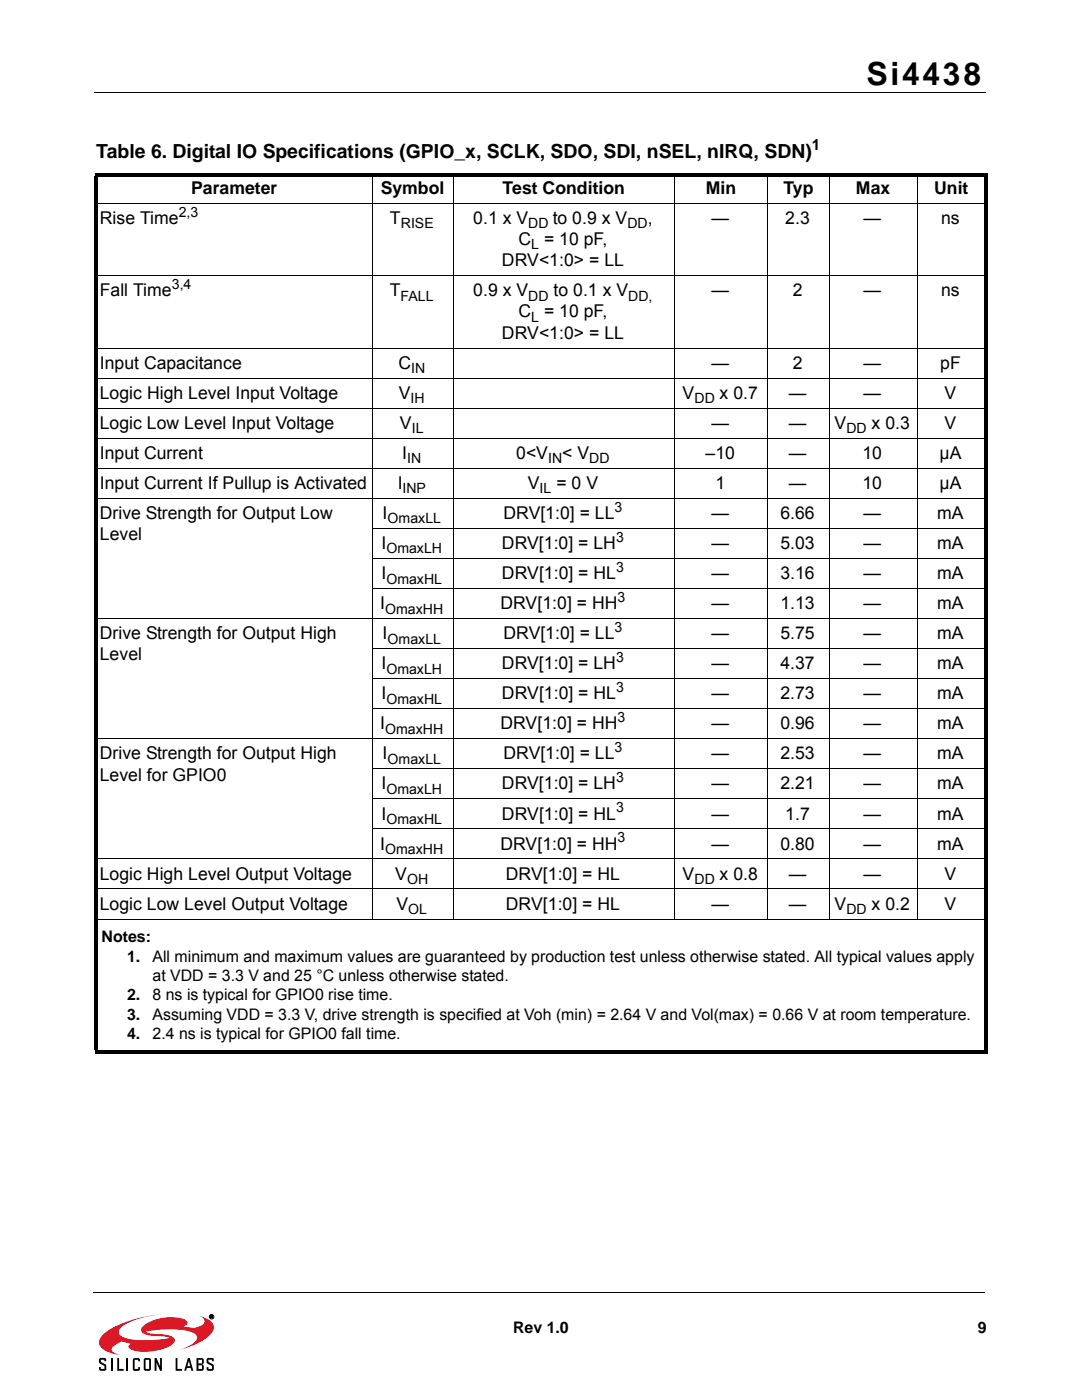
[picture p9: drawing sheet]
<svg xmlns="http://www.w3.org/2000/svg" width="216mm" height="279mm" viewBox="0 0 216 279" stroke-linecap="round" stroke-linejoin="round" font-family="sans-serif">
<defs><g id="words">
<text font-size="6.3" x="172.9" y="16.9">Si4438</text>
<text font-size="3.9" x="19.2" y="31.5">Table 6. Digital IO Specifications (GPIO_x, SCLK, SDO, SDI, nSEL, nIRQ, SDN)</text>
<g font-size="3.5">
<text x="38.1" y="38.7">Parameter</text>
<text x="76" y="38.7">Symbol</text>
<text x="100.3" y="38.7">Test Condition</text>
<text x="140.9" y="38.7">Min</text>
<text x="156.3" y="38.7">Typ</text>
<text x="170.8" y="38.7">Max</text>
<text x="186.4" y="38.7">Unit</text>
<text x="19.9" y="44.7">Rise Time</text>
<text x="77.8" y="44.7">T</text>
<text x="94.4" y="44.7">0.1 x V</text>
<text x="110.3" y="44.7">to 0.9 x V</text>
<text x="129.2" y="44.7">,</text>
<text x="142" y="44.7">—</text>
<text x="156.7" y="44.7">2.3</text>
<text x="172.3" y="44.7">—</text>
<text x="187.8" y="44.7">ns</text>
<text x="100.2" y="53.1">DRV&lt;1:0&gt; = LL</text>
<text x="103.5" y="48.9">C</text>
<text x="108.6" y="48.9">= 10 pF,</text>
<text x="19.9" y="59.1">Fall Time</text>
<text x="77.8" y="59.1">T</text>
<text x="94.4" y="59.1">0.9 x V</text>
<text x="110.5" y="59.1">to 0.1 x V</text>
<text x="142" y="59.1">—</text>
<text x="158.2" y="59.1">2</text>
<text x="172.3" y="59.1">—</text>
<text x="187.8" y="59.1">ns</text>
<text x="103.5" y="63.4">C</text>
<text x="108.6" y="63.4">= 10 pF,</text>
<text x="100.2" y="67.6">DRV&lt;1:0&gt; = LL</text>
<text x="19.9" y="73.6">Input Capacitance</text>
<text x="79.5" y="73.6">C</text>
<text x="142" y="73.6">—</text>
<text x="158.2" y="73.6">2</text>
<text x="172.3" y="73.6">—</text>
<text x="187.6" y="73.6">pF</text>
<text x="19.9" y="79.6">Logic High Level Input Voltage</text>
<text x="79.6" y="79.6">V</text>
<text x="136.2" y="79.6">V</text>
<text x="143.6" y="79.6">x 0.7</text>
<text x="157.4" y="79.6">—</text>
<text x="172.3" y="79.6">—</text>
<text x="188.5" y="79.6">V</text>
<text x="19.9" y="85.6">Logic Low Level Input Voltage</text>
<text x="79.8" y="85.6">V</text>
<text x="142" y="85.6">—</text>
<text x="157.4" y="85.6">—</text>
<text x="166.5" y="85.6">V</text>
<text x="173.9" y="85.6">x 0.3</text>
<text x="188.5" y="85.6">V</text>
<text x="19.9" y="91.6">Input Current</text>
<text x="80.3" y="91.6">I</text>
<text x="103" y="91.6">0&lt;V</text>
<text x="112.2" y="91.6">&lt; V</text>
<text x="140.8" y="91.6">–10</text>
<text x="157.4" y="91.6">—</text>
<text x="172.1" y="91.6">10</text>
<text x="187.5" y="91.6">µA</text>
<text x="19.9" y="97.6">Input Current If Pullup is Activated</text>
<text x="79.4" y="97.6">I</text>
<text x="105.3" y="97.6">V</text>
<text x="111" y="97.6">= 0 V</text>
<text x="142.7" y="97.6">1</text>
<text x="157.4" y="97.6">—</text>
<text x="172.1" y="97.6">10</text>
<text x="187.5" y="97.6">µA</text>
<text x="19.9" y="103.6">Drive Strength for Output Low</text>
<text x="19.9" y="107.8">Level</text>
<text x="76.3" y="103.6">I</text>
<text x="100.5" y="103.6">DRV[1:0] = LL</text>
<text x="142" y="103.6">—</text>
<text x="155.7" y="103.6">6.66</text>
<text x="172.3" y="103.6">—</text>
<text x="187" y="103.6">mA</text>
<text x="76.1" y="109.6">I</text>
<text x="100.2" y="109.6">DRV[1:0] = LH</text>
<text x="142" y="109.6">—</text>
<text x="155.7" y="109.6">5.03</text>
<text x="172.3" y="109.6">—</text>
<text x="187" y="109.6">mA</text>
<text x="76.1" y="115.6">I</text>
<text x="100.2" y="115.6">DRV[1:0] = HL</text>
<text x="142" y="115.6">—</text>
<text x="155.7" y="115.6">3.16</text>
<text x="172.3" y="115.6">—</text>
<text x="187" y="115.6">mA</text>
<text x="75.9" y="121.6">I</text>
<text x="99.9" y="121.6">DRV[1:0] = HH</text>
<text x="142" y="121.6">—</text>
<text x="155.7" y="121.6">1.13</text>
<text x="172.3" y="121.6">—</text>
<text x="187" y="121.6">mA</text>
<text x="19.9" y="127.6">Drive Strength for Output High</text>
<text x="19.9" y="131.8">Level</text>
<text x="76.3" y="127.6">I</text>
<text x="100.5" y="127.6">DRV[1:0] = LL</text>
<text x="142" y="127.6">—</text>
<text x="155.7" y="127.6">5.75</text>
<text x="172.3" y="127.6">—</text>
<text x="187" y="127.6">mA</text>
<text x="76.1" y="133.6">I</text>
<text x="100.2" y="133.6">DRV[1:0] = LH</text>
<text x="142" y="133.6">—</text>
<text x="155.7" y="133.6">4.37</text>
<text x="172.3" y="133.6">—</text>
<text x="187" y="133.6">mA</text>
<text x="76.1" y="139.6">I</text>
<text x="100.2" y="139.6">DRV[1:0] = HL</text>
<text x="142" y="139.6">—</text>
<text x="155.7" y="139.6">2.73</text>
<text x="172.3" y="139.6">—</text>
<text x="187" y="139.6">mA</text>
<text x="75.9" y="145.6">I</text>
<text x="99.9" y="145.6">DRV[1:0] = HH</text>
<text x="142" y="145.6">—</text>
<text x="155.7" y="145.6">0.96</text>
<text x="172.3" y="145.6">—</text>
<text x="187" y="145.6">mA</text>
<text x="19.9" y="151.6">Drive Strength for Output High</text>
<text x="19.9" y="155.8">Level for GPIO0</text>
<text x="76.3" y="151.6">I</text>
<text x="100.5" y="151.6">DRV[1:0] = LL</text>
<text x="142" y="151.6">—</text>
<text x="155.7" y="151.6">2.53</text>
<text x="172.3" y="151.6">—</text>
<text x="187" y="151.6">mA</text>
<text x="76.1" y="157.5">I</text>
<text x="100.2" y="157.5">DRV[1:0] = LH</text>
<text x="142" y="157.5">—</text>
<text x="155.7" y="157.5">2.21</text>
<text x="172.3" y="157.5">—</text>
<text x="187" y="157.5">mA</text>
<text x="76.1" y="163.6">I</text>
<text x="100.2" y="163.6">DRV[1:0] = HL</text>
<text x="142" y="163.6">—</text>
<text x="156.7" y="163.6">1.7</text>
<text x="172.3" y="163.6">—</text>
<text x="187" y="163.6">mA</text>
<text x="75.9" y="169.5">I</text>
<text x="99.9" y="169.5">DRV[1:0] = HH</text>
<text x="142" y="169.5">—</text>
<text x="155.7" y="169.5">0.80</text>
<text x="172.3" y="169.5">—</text>
<text x="187" y="169.5">mA</text>
<text x="19.9" y="175.5">Logic High Level Output Voltage</text>
<text x="78.9" y="175.5">V</text>
<text x="100.9" y="175.5">DRV[1:0] = HL</text>
<text x="136.2" y="175.5">V</text>
<text x="143.6" y="175.5">x 0.8</text>
<text x="157.4" y="175.5">—</text>
<text x="172.3" y="175.5">—</text>
<text x="188.5" y="175.5">V</text>
<text x="19.9" y="181.5">Logic Low Level Output Voltage</text>
<text x="79.1" y="181.5">V</text>
<text x="100.9" y="181.5">DRV[1:0] = HL</text>
<text x="142" y="181.5">—</text>
<text x="157.4" y="181.5">—</text>
<text x="166.5" y="181.5">V</text>
<text x="173.9" y="181.5">x 0.2</text>
<text x="188.5" y="181.5">V</text>
</g>
<g font-size="3.2">
<text x="20.3" y="188">Notes:</text>
<text x="25.4" y="191.9">1.</text>
<text x="30.4" y="191.9">All minimum and maximum values are guaranteed by production test unless otherwise stated. All typical values apply</text>
<text x="30.4" y="195.8">at VDD = 3.3 V and 25 °C unless otherwise stated.</text>
<text x="25.4" y="199.6">2.</text>
<text x="25.4" y="203.5">3.</text>
<text x="30.4" y="199.6">8 ns is typical for GPIO0 rise time.</text>
<text x="30.4" y="203.5">Assuming VDD = 3.3 V, drive strength is specified at Voh (min) = 2.64 V and Vol(max) = 0.66 V at room temperature.</text>
<text x="25.4" y="207.4">4.</text>
<text x="30.4" y="207.4">2.4 ns is typical for GPIO0 fall time.</text>
<text x="102.4" y="266">Rev 1.0</text>
<text x="195.1" y="266">9</text>
</g>
<text font-size="3.1" x="162" y="29.9">1</text>
<g font-size="2.8">
<text x="35.7" y="43.2">2,3</text>
<text x="80" y="45.5">RISE</text>
<text x="105.4" y="45.5">DD</text>
<text x="125.2" y="45.5">DD</text>
<text x="106" y="49.8">L</text>
<text x="34.3" y="57.7">3,4</text>
<text x="79.9" y="60">FALL</text>
<text x="105.4" y="60">DD</text>
<text x="106" y="64.2">L</text>
<text x="125.4" y="60">DD,</text>
<text x="82" y="74.5">IN</text>
<text x="81.9" y="80.5">IH</text>
<text x="138.6" y="80.5">DD</text>
<text x="82.2" y="86.5">IL</text>
<text x="168.9" y="86.5">DD</text>
<text x="81.3" y="92.5">IN</text>
<text x="109.4" y="92.5">IN</text>
<text x="117.6" y="92.5">DD</text>
<text x="80.3" y="98.5">INP</text>
<text x="107.7" y="98.5">IL</text>
<text x="77.3" y="104.5">OmaxLL</text>
<text x="122.6" y="102.2">3</text>
<text x="77.1" y="110.4">OmaxLH</text>
<text x="122.9" y="108.2">3</text>
<text x="77.1" y="116.5">OmaxHL</text>
<text x="122.9" y="114.2">3</text>
<text x="76.9" y="122.4">OmaxHH</text>
<text x="123.2" y="120.2">3</text>
<text x="77.3" y="128.4">OmaxLL</text>
<text x="122.6" y="126.2">3</text>
<text x="77.1" y="134.5">OmaxLH</text>
<text x="122.9" y="132.1">3</text>
<text x="77.1" y="140.4">OmaxHL</text>
<text x="122.9" y="138.2">3</text>
<text x="76.9" y="146.4">OmaxHH</text>
<text x="123.2" y="144.1">3</text>
<text x="77.3" y="152.4">OmaxLL</text>
<text x="122.6" y="150.1">3</text>
<text x="77.1" y="158.4">OmaxLH</text>
<text x="122.9" y="156.1">3</text>
<text x="77.1" y="164.4">OmaxHL</text>
<text x="122.9" y="162.1">3</text>
<text x="76.9" y="170.4">OmaxHH</text>
<text x="123.2" y="168.1">3</text>
<text x="81.2" y="176.4">OH</text>
<text x="138.6" y="176.4">DD</text>
<text x="81.5" y="182.4">OL</text>
<text x="168.9" y="182.4">DD</text>
</g>
</g></defs>
<path d="M20.7 266.2a21.4 21.4 0 0 1 9.7-3.7l1.5-.2a16.9 16.9 0 0 0-7.6 2.5 1.05 1.05 0 0 0-.6 1 1.05 1.05 0 0 0 .7 1 17 17 0 0 0 9 .3l.5-.1a11.4 11.4 0 0 0-3.8-.4l-.4-.1a1.42 1.42 0 0 1-1.5-1.1 2.83 2.83 0 0 1 1.8-1.7 9.2 9.2 0 0 1 7.1-.3 .66 .66 0 0 1 .3 .8 .66 .66 0 0 1-.7 .5h-.1a4.3 4.3 0 0 0 3.4-.1 .97 .97 0 0 0 .8-.9 .97 .97 0 0 0-.7-1l-.4-.1 .6 .1a2.73 2.73 0 0 1 2.4 2.4 5.5 5.5 0 0 1-3.4 3l-3.7 1.4a6.3 6.3 0 0 0 3.7-2.3 1.39 1.39 0 0 0-1.4-1.5 21.1 21.1 0 0 0-8.9 .1l1.1 .3a10.3 10.3 0 0 1 4.4 .8 .81 .81 0 0 1-.1 1.4 10.1 10.1 0 0 1-8.3 1l-.5-.6 .5-.5-1.9-.5-.6 .4a1.81 1.81 0 0 0-1.3 1.3l.6 .6 1.2 .5-1.6-.3a3.4 3.4 0 0 1-2.7-2 2.19 2.19 0 0 1 .9-2z" fill="#da1826"/>
<g fill="none" stroke="#000" stroke-width=".2">
<path d="M18.8 18.4h177.8M74.3 34.5v149M90.4 34.5v149M134.6 34.5v149M153.2 34.5v149M165.5 34.5v149M183 34.5v149M18.9 40.5h178.1M18.9 55h178.1M18.9 69.5h178.1M18.9 75.5h178.1M18.9 81.5h178.1"/>
<path d="M18.9 87.5h178.1M18.9 93.5h178.1M18.9 99.5h178.1M74.2 105.5h122.8M74.2 111.4h122.8M74.2 117.5h122.8M18.9 123.4h178.1M74.2 129.5h122.8M74.2 135.4h122.8M18.9 147.4h178.1M74.2 141.4h122.8M74.2 153.4h122.8"/>
<path d="M74.2 159.4h122.8M18.9 171.4h178.1M18.9 177.4h178.1M74.2 165.4h122.8M18.9 183.4h178.1M18.6 257.9h177.8M42 262.5l.4 .1-.1 .2 .2 .2-.4-.2-.1 .2zM42.1 262.6l.3 .1h-.3z"/>
<circle cx="42.2" cy="262.8" r=".45"/>
</g>
<g fill="#000">
<path d="M18.9 34.6h178.1v.7h-178.1zM18.9 209.5h178.1v.7h-178.1zM18.9 35.2h.7v174.3h-.7zM196.3 35.2h.7v174.3h-.7zM19.8 271.2l.3-.2h.7h.2l.2 .4v.3h-.4v-.3h-.7v.4l1.1 .7v.9l-.4 .2-.9-.1-.1-.7h.3v.4h.7v-.6l-.1-.1a1.14 1.14 0 0 1-1-.7zM23.4 271h.4v2.2h.9v.4h-1.3zM26.6 271.2l.3-.2h.7l.3 .2v.5h-.3v-.3h-.7v1.8h.7v-.4h.3v.4l-.1 .3-.9 .1-.3-.2zM30.8 271h.4l.7 1.7v-1.7h.4v2.6h-.4l-.7-1.7v1.7h-.4zM35 271h.4v2.2h.9v.4h-1.3zM41.3 271.2l.3-.2h.7h.2l.2 .4v.3h-.4v-.3h-.7v.4l1 .7v.9l-.3 .2-.9-.1-.2-.7h.4v.4h.7v-.6l-.1-.1a1.14 1.14 0 0 1-1-.7z"/>
<path d="M28.7 271.2v2.2l.3 .2 .9-.1 .2-.3v-2l-.3-.2h-.8zM29 271.4h.8v1.8h-.8z"/>
<path d="M37.5 271l-.7 2.6h.3l.2-.6h.8l.1 .6h.4l-.7-2.6zM37.7 271.6l.2 1.1h-.5z"/>
<path d="M39.2 271v2.6l1.3-.1 .2-.3v-.6l-.3-.3 .3-.3-.1-.8-.3-.2zM39.6 271.4h.7v.7h-.7zM39.6 272.5h.7v.7h-.7z"/>
<path d="M42 262.5l.4 .1-.1 .2 .2 .2-.4-.2-.1 .2zM42.1 262.6v.1h.3z"/>
</g>
<path d="M22.3 271v2.6M25.4 271v2.6" fill="none" stroke="#000" stroke-width=".36"/>
<use href="#words"/>
</svg>
